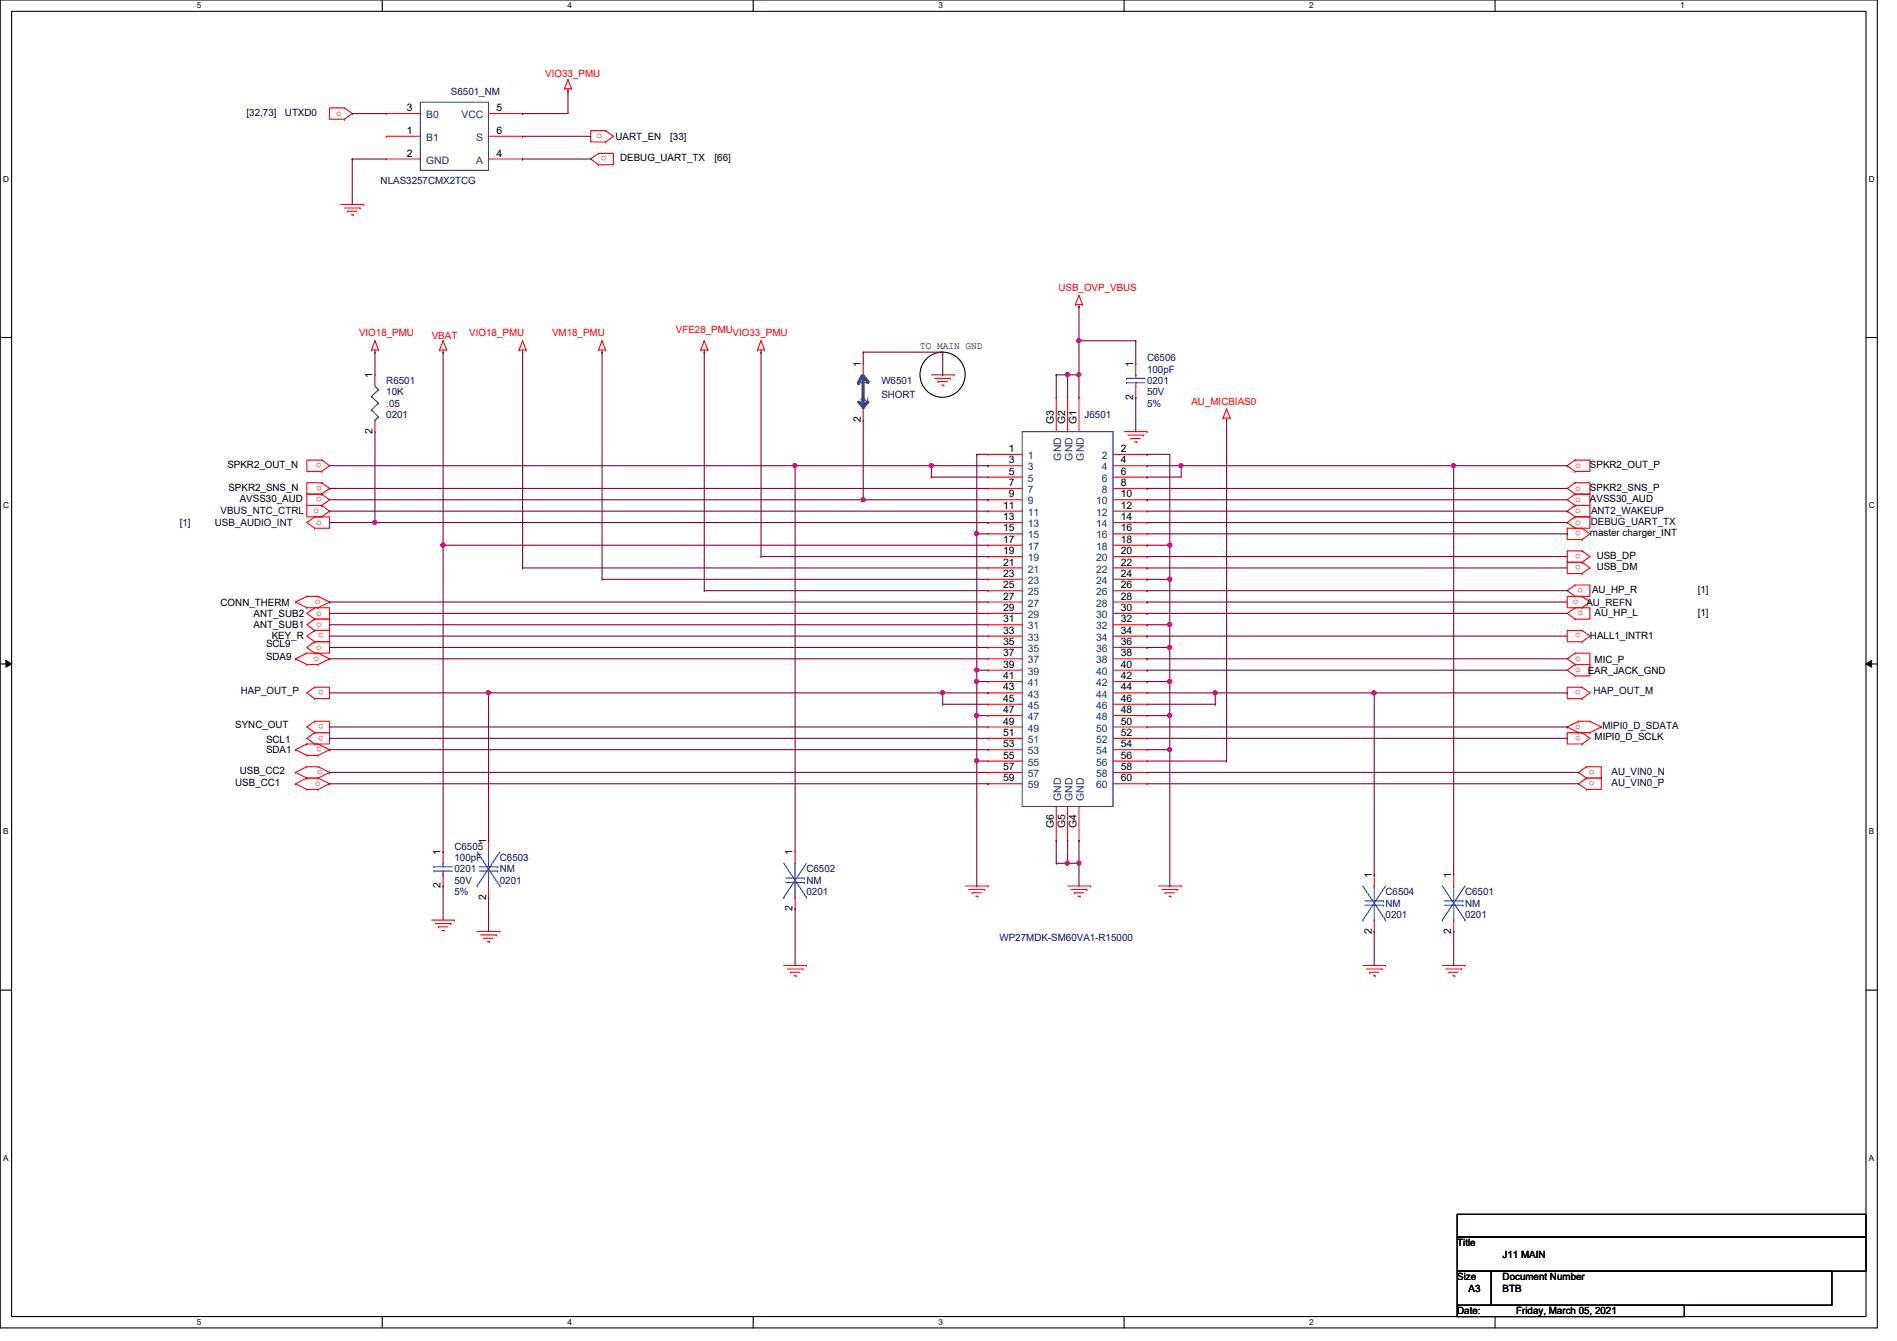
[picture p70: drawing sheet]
<svg xmlns="http://www.w3.org/2000/svg" width="297mm" height="210mm" viewBox="0 0 297 210" stroke-linecap="round" stroke-linejoin="round" font-family="sans-serif">
<defs><g id="words">
<g font-size="1.6">
<text x="63.7" y="17.4">3</text>
<text x="77.7" y="17.4">5</text>
<text x="63.7" y="21">1</text>
<text x="77.7" y="21">6</text>
<text x="96.4" y="21.9">UART_EN</text>
<text x="104.9" y="21.9">[33]</text>
<text x="63.7" y="24.5">2</text>
<text x="77.7" y="24.5">4</text>
<text x="97.1" y="25.3">DEBUG_UART_TX</text>
<text x="111.9" y="25.3">[66]</text>
<text x="58.3" y="59.2" transform="rotate(-90 58.3 59.2)">1</text>
<text x="134.8" y="57.4" transform="rotate(-90 134.8 57.4)">1</text>
<text x="144.1" y="54.6">TO MAIN GND</text>
<text x="177.5" y="57.4" transform="rotate(-90 177.5 57.4)">1</text>
<text x="177.5" y="62.6" transform="rotate(-90 177.5 62.6)">2</text>
<text x="58.3" y="67.9" transform="rotate(-90 58.3 67.9)">2</text>
<text x="134.8" y="66.1" transform="rotate(-90 134.8 66.1)">2</text>
<text x="157.9" y="70.7">1</text>
<text x="165" y="66.3" transform="rotate(-90 165 66.3)">G3</text>
<text x="166.8" y="66.3" transform="rotate(-90 166.8 66.3)">G2</text>
<text x="168.6" y="66.3" transform="rotate(-90 168.6 66.3)">G1</text>
<text x="175.5" y="70.7">2</text>
<text x="35.6" y="73.3">SPKR2_OUT_N</text>
<text x="35.8" y="76.8">SPKR2_SNS_N</text>
<text x="157.9" y="72.5">3</text>
<text x="157.9" y="74.3">5</text>
<text x="157.9" y="76.1">7</text>
<text x="157.9" y="77.9">9</text>
<text x="175.5" y="77.9">10</text>
<text x="175.5" y="72.5">4</text>
<text x="175.5" y="74.3">6</text>
<text x="175.5" y="76.1">8</text>
<text x="249" y="73.3">SPKR2_OUT_P</text>
<text x="249" y="76.8">SPKR2_SNS_P</text>
<text x="37.5" y="78.6">AVSS30_AUD</text>
<text x="157.1" y="79.6">11</text>
<text x="157.1" y="81.4">13</text>
<text x="157.1" y="83.2">15</text>
<text x="175.5" y="79.6">12</text>
<text x="175.5" y="81.4">14</text>
<text x="175.5" y="83.2">16</text>
<text x="249" y="83.9">master charger_INT</text>
<text x="249" y="78.6">AVSS30_AUD</text>
<text x="157.1" y="85">17</text>
<text x="157.1" y="86.7">19</text>
<text x="157.1" y="88.5">21</text>
<text x="175.5" y="85">18</text>
<text x="175.5" y="86.7">20</text>
<text x="175.5" y="88.5">22</text>
<text x="250" y="87.5">USB_DP</text>
<text x="250" y="89.3">USB_DM</text>
<text x="34.5" y="94.8">CONN_THERM</text>
<text x="157.1" y="90.3">23</text>
<text x="157.1" y="92.1">25</text>
<text x="157.1" y="93.9">27</text>
<text x="157.1" y="95.6">29</text>
<text x="175.5" y="90.3">24</text>
<text x="175.5" y="92.1">26</text>
<text x="175.5" y="93.9">28</text>
<text x="175.5" y="95.6">30</text>
<text x="249.3" y="92.8">AU_HP_R</text>
<text x="265.8" y="92.8">[1]</text>
<text x="39.7" y="96.6">ANT_SUB2</text>
<text x="39.7" y="98.3">ANT_SUB1</text>
<text x="41.7" y="101.3">SCL9</text>
<text x="42.5" y="99.9">KEY_R</text>
<text x="157.1" y="97.4">31</text>
<text x="157.1" y="99.2">33</text>
<text x="157.1" y="101">35</text>
<text x="175.5" y="97.4">32</text>
<text x="175.5" y="99.2">34</text>
<text x="175.5" y="101">36</text>
<text x="249" y="99.9">HALL1_INTR1</text>
<text x="249.7" y="96.4">AU_HP_L</text>
<text x="265.8" y="96.4">[1]</text>
<text x="41.7" y="103.3">SDA9</text>
<text x="157.1" y="102.7">37</text>
<text x="157.1" y="104.5">39</text>
<text x="157.1" y="106.3">41</text>
<text x="175.5" y="102.7">38</text>
<text x="175.5" y="104.5">40</text>
<text x="175.5" y="106.3">42</text>
<text x="248.6" y="105.5">EAR_JACK_GND</text>
<text x="249.7" y="103.8">MIC_P</text>
<text x="157.1" y="108.1">43</text>
<text x="157.1" y="109.9">45</text>
<text x="157.1" y="111.6">47</text>
<text x="157.1" y="113.4">49</text>
<text x="175.5" y="108.1">44</text>
<text x="175.5" y="109.9">46</text>
<text x="175.5" y="111.6">48</text>
<text x="175.5" y="113.4">50</text>
<text x="36.8" y="114">SYNC_OUT</text>
<text x="41.7" y="116.3">SCL1</text>
<text x="41.7" y="117.9">SDA1</text>
<text x="157.1" y="115.2">51</text>
<text x="157.1" y="117">53</text>
<text x="157.1" y="118.7">55</text>
<text x="175.5" y="115.2">52</text>
<text x="175.5" y="117">54</text>
<text x="175.5" y="118.7">56</text>
<text x="249.7" y="115.8">MIPI0_D_SCLK</text>
<text x="36.8" y="123.1">USB_CC1</text>
<text x="37.5" y="121.1">USB_CC2</text>
<text x="157.1" y="120.5">57</text>
<text x="157.1" y="122.3">59</text>
<text x="175.5" y="120.5">58</text>
<text x="175.5" y="122.3">60</text>
<text x="165" y="129.6" transform="rotate(-90 165 129.6)">G6</text>
<text x="166.8" y="129.6" transform="rotate(-90 166.8 129.6)">G5</text>
<text x="168.6" y="129.6" transform="rotate(-90 168.6 129.6)">G4</text>
<text x="69" y="133.9" transform="rotate(-90 69 133.9)">1</text>
<text x="76.1" y="132.1" transform="rotate(-90 76.1 132.1)">1</text>
<text x="124.1" y="133.9" transform="rotate(-90 124.1 133.9)">1</text>
<text x="214.8" y="137.5" transform="rotate(-90 214.8 137.5)">1</text>
<text x="227.2" y="137.5" transform="rotate(-90 227.2 137.5)">1</text>
<text x="69" y="139" transform="rotate(-90 69 139)">2</text>
<text x="76.1" y="140.8" transform="rotate(-90 76.1 140.8)">2</text>
<text x="124.1" y="142.6" transform="rotate(-90 124.1 142.6)">2</text>
<text x="214.8" y="146.1" transform="rotate(-90 214.8 146.1)">2</text>
<text x="227.2" y="146.1" transform="rotate(-90 227.2 146.1)">2</text>
<text x="228.2" y="195.1">Title</text>
<text x="235.3" y="196.8">J11 MAIN</text>
<text x="228.2" y="200.4">Size</text>
<text x="230" y="202.2">A3</text>
<text x="235.3" y="200.4">Document Number</text>
<text x="235.3" y="202.2">BTB</text>
<text x="228.2" y="205.7">Date:</text>
<text x="237.4" y="205.7">Friday, March 05, 2021</text>
</g>
<g font-size="1.6" fill="#000080">
<text x="70.6" y="14.9">S6501_NM</text>
<text x="59.6" y="28.8">NLAS3257CMX2TCG</text>
<text x="179.6" y="56.6">C6506</text>
<text x="179.6" y="58.3">100pF</text>
<text x="60.5" y="60.1">R6501</text>
<text x="60.5" y="61.9">10K</text>
<text x="60.5" y="63.7">.05</text>
<text x="60.5" y="65.4">0201</text>
<text x="138" y="60.1">W6501</text>
<text x="138" y="62.2">SHORT</text>
<text x="169.8" y="65.4">J6501</text>
<text x="179.6" y="60.1">0201</text>
<text x="179.6" y="61.9">50V</text>
<text x="179.6" y="63.7">5%</text>
<text x="71.2" y="133">C6505</text>
<text x="71.2" y="134.8">100pF</text>
<text x="71.2" y="136.6">0201</text>
<text x="78.3" y="134.8">C6503</text>
<text x="78.3" y="136.6">NM</text>
<text x="126.3" y="136.6">C6502</text>
<text x="71.2" y="138.3">50V</text>
<text x="71.2" y="140.1">5%</text>
<text x="78.3" y="138.3">0201</text>
<text x="126.3" y="138.3">NM</text>
<text x="126.3" y="140.1">0201</text>
<text x="217" y="140.1">C6504</text>
<text x="217" y="141.9">NM</text>
<text x="217" y="143.7">0201</text>
<text x="229.4" y="140.1">C6501</text>
<text x="229.4" y="141.9">NM</text>
<text x="229.4" y="143.7">0201</text>
<text x="156.5" y="147.2">WP27MDK-SM60VA1-R15000</text>
</g>
<g font-size="1.6" fill="#f00">
<text x="85.4" y="12.1">VIO33_PMU</text>
<text x="52.7" y="18.1">o</text>
<text x="93.4" y="21.7">o</text>
<text x="95" y="24.5" transform="rotate(180 95 24.5)">o</text>
<text x="165.7" y="45.6">USB_OVP_VBUS</text>
<text x="56.2" y="52.7">VIO18_PMU</text>
<text x="67.6" y="53">VBAT</text>
<text x="73.5" y="52.7">VIO18_PMU</text>
<text x="86.4" y="52.7">VM18_PMU</text>
<text x="105.8" y="52.1">VFE28_PMU</text>
<text x="114.7" y="52.7">VIO33_PMU</text>
<text x="186.6" y="63.3">AU_MICBIAS0</text>
<text x="50.4" y="72.5" transform="rotate(180 50.4 72.5)">o</text>
<text x="50.4" y="76" transform="rotate(180 50.4 76)">o</text>
<text x="50.4" y="77.8" transform="rotate(180 50.4 77.8)">o</text>
<text x="246.6" y="73.2">o</text>
<text x="246.6" y="76.8">o</text>
<text x="49.1" y="80.3">o</text>
<text x="49.5" y="82.1">o</text>
<text x="246.6" y="80.3">o</text>
<text x="246.6" y="82.1">o</text>
<text x="246.6" y="78.6">o</text>
<text x="247.5" y="83.1" transform="rotate(180 247.5 83.1)">o</text>
<text x="247.5" y="86.7" transform="rotate(180 247.5 86.7)">o</text>
<text x="247.5" y="88.5" transform="rotate(180 247.5 88.5)">o</text>
<text x="49.3" y="94.6">o</text>
<text x="246.3" y="94.6">o</text>
<text x="247.9" y="92" transform="rotate(180 247.9 92)">o</text>
<text x="247.9" y="95.6" transform="rotate(180 247.9 95.6)">o</text>
<text x="49.5" y="96.4">o</text>
<text x="49.5" y="98.1">o</text>
<text x="49.5" y="101.7">o</text>
<text x="50.7" y="99.1" transform="rotate(180 50.7 99.1)">o</text>
<text x="247.5" y="99.1" transform="rotate(180 247.5 99.1)">o</text>
<text x="49.1" y="103.5">o</text>
<text x="246.6" y="103.5">o</text>
<text x="246.6" y="105.2">o</text>
<text x="50.7" y="108" transform="rotate(180 50.7 108)">o</text>
<text x="50.7" y="113.4" transform="rotate(180 50.7 113.4)">o</text>
<text x="247.5" y="108" transform="rotate(180 247.5 108)">o</text>
<text x="50.4" y="116.9" transform="rotate(180 50.4 116.9)">o</text>
<text x="50.7" y="115.1" transform="rotate(180 50.7 115.1)">o</text>
<text x="246.6" y="114.1">o</text>
<text x="247.5" y="115.1" transform="rotate(180 247.5 115.1)">o</text>
<text x="49.3" y="123">o</text>
<text x="50.5" y="120.5" transform="rotate(180 50.5 120.5)">o</text>
<text x="249.7" y="120.5" transform="rotate(180 249.7 120.5)">o</text>
<text x="249.7" y="122.3" transform="rotate(180 249.7 122.3)">o</text>
</g>
<g font-size="1.6" fill="#000040">
<text x="38.6" y="18.2">[32,73]</text>
<text x="44.6" y="18.2">UTXD0</text>
<text x="28.1" y="82.3">[1]</text>
<text x="33.7" y="82.3">USB_AUDIO_INT</text>
<text x="34.5" y="80.4">VBUS_NTC_CTRL</text>
<text x="249.1" y="82.2">DEBUG_UART_TX</text>
<text x="249.1" y="80.4">ANT2_WAKEUP</text>
<text x="248.4" y="94.8">AU_REFN</text>
<text x="37.7" y="108.7">HAP_OUT_P</text>
<text x="249.5" y="108.7">HAP_OUT_M</text>
<text x="250.9" y="114.2">MIPI0_D_SDATA</text>
<text x="252.3" y="121.3">AU_VIN0_N</text>
<text x="252.3" y="123.1">AU_VIN0_P</text>
</g>
<g font-size="1.6" fill="#004080">
<text x="66.7" y="22.1">B1</text>
<text x="66.7" y="18.5">B0</text>
<text x="72.3" y="18.5">VCC</text>
<text x="74.5" y="22.1">S</text>
<text x="66.7" y="25.6">GND</text>
<text x="74.5" y="25.6">A</text>
<text x="135.9" y="63.1" transform="rotate(-90 135.9 63.1)">2</text>
<text x="135.9" y="60.5" transform="rotate(-90 135.9 60.5)">1</text>
<text x="160.9" y="71.8">1</text>
<text x="172.5" y="71.8">2</text>
<text x="160.9" y="73.6">3</text>
<text x="160.9" y="75.4">5</text>
<text x="160.9" y="77.2">7</text>
<text x="166.2" y="72.1" transform="rotate(-90 166.2 72.1)">GND</text>
<text x="167.9" y="72.1" transform="rotate(-90 167.9 72.1)">GND</text>
<text x="169.7" y="72.1" transform="rotate(-90 169.7 72.1)">GND</text>
<text x="172.5" y="73.6">4</text>
<text x="172.5" y="75.4">6</text>
<text x="172.5" y="77.2">8</text>
<text x="160.9" y="79">9</text>
<text x="160.9" y="80.7">11</text>
<text x="160.9" y="82.5">13</text>
<text x="171.6" y="79">10</text>
<text x="171.6" y="80.7">12</text>
<text x="171.6" y="82.5">14</text>
<text x="160.9" y="84.3">15</text>
<text x="160.9" y="86.1">17</text>
<text x="160.9" y="87.8">19</text>
<text x="160.9" y="89.6">21</text>
<text x="171.6" y="84.3">16</text>
<text x="171.6" y="86.1">18</text>
<text x="171.6" y="87.8">20</text>
<text x="171.6" y="89.6">22</text>
<text x="160.9" y="91.4">23</text>
<text x="160.9" y="93.2">25</text>
<text x="160.9" y="95">27</text>
<text x="171.6" y="91.4">24</text>
<text x="171.6" y="93.2">26</text>
<text x="171.6" y="95">28</text>
<text x="160.9" y="96.7">29</text>
<text x="160.9" y="98.5">31</text>
<text x="160.9" y="100.3">33</text>
<text x="171.6" y="96.7">30</text>
<text x="171.6" y="98.5">32</text>
<text x="171.6" y="100.3">34</text>
<text x="160.9" y="102.1">35</text>
<text x="160.9" y="103.8">37</text>
<text x="160.9" y="105.6">39</text>
<text x="160.9" y="107.4">41</text>
<text x="171.6" y="102.1">36</text>
<text x="171.6" y="103.8">38</text>
<text x="171.6" y="105.6">40</text>
<text x="171.6" y="107.4">42</text>
<text x="160.9" y="109.2">43</text>
<text x="160.9" y="111">45</text>
<text x="160.9" y="112.7">47</text>
<text x="171.6" y="109.2">44</text>
<text x="171.6" y="111">46</text>
<text x="171.6" y="112.7">48</text>
<text x="160.9" y="114.5">49</text>
<text x="160.9" y="116.3">51</text>
<text x="160.9" y="118.1">53</text>
<text x="160.9" y="119.8">55</text>
<text x="171.6" y="114.5">50</text>
<text x="171.6" y="116.3">52</text>
<text x="171.6" y="118.1">54</text>
<text x="171.6" y="119.8">56</text>
<text x="160.9" y="121.6">57</text>
<text x="160.9" y="123.4">59</text>
<text x="166.2" y="125.3" transform="rotate(-90 166.2 125.3)">GND</text>
<text x="167.9" y="125.3" transform="rotate(-90 167.9 125.3)">GND</text>
<text x="169.7" y="125.3" transform="rotate(-90 169.7 125.3)">GND</text>
<text x="171.6" y="121.6">58</text>
<text x="171.6" y="123.4">60</text>
</g>
<g font-size="1.3">
<text x="30.8" y="1.3">5</text>
<text x="88.9" y="1.3">4</text>
<text x="146.9" y="1.3">3</text>
<text x="205" y="1.3">2</text>
<text x="263.1" y="1.3">1</text>
<text x=".5" y="28.4">D</text>
<text x="292.6" y="28.4">D</text>
<text x=".5" y="79.5">C</text>
<text x="292.6" y="79.5">C</text>
<text x=".5" y="130.6">B</text>
<text x="292.6" y="130.6">B</text>
<text x=".5" y="181.7">A</text>
<text x="292.6" y="181.7">A</text>
<text x="30.8" y="207.4">5</text>
<text x="88.9" y="207.4">4</text>
<text x="146.9" y="207.4">3</text>
<text x="205" y="207.4">2</text>
</g>
</g></defs>
<path d="M0 0h294v207.9h-294zM1.8 1.8h290.4v204.3h-290.4z" fill="none" stroke="#000" stroke-width=".17"/>
<g fill="#fff">
<path d="M30.8 .2h.7v1.4h-.7z"/>
<path d="M30.8 206.2h.7v1.4h-.7z"/>
</g>
<path d="M59.9 0v1.8M59.9 206.1v1.8" fill="none" stroke="#000" stroke-width=".17"/>
<g fill="#fff">
<path d="M88.9 .2h.6v1.4h-.6z"/>
<path d="M88.9 206.2h.6v1.4h-.6z"/>
</g>
<path d="M117.9 0v1.8M117.9 206.1v1.8" fill="none" stroke="#000" stroke-width=".17"/>
<g fill="#fff">
<path d="M146.9 .2h.7v1.4h-.7z"/>
<path d="M146.9 206.2h.7v1.4h-.7z"/>
</g>
<path d="M176 0v1.8M176 206.1v1.8" fill="none" stroke="#000" stroke-width=".17"/>
<g fill="#fff">
<path d="M205 .2h.7v1.4h-.7z"/>
<path d="M205 206.2h.7v1.4h-.7z"/>
</g>
<path d="M234.1 0v1.8M234.1 206.1v1.8" fill="none" stroke="#000" stroke-width=".17"/>
<g fill="#fff">
<path d="M263.1 .2h.7v1.4h-.7z"/>
<path d="M.5 27.3h.9v1.4h-.9z"/>
<path d="M292.6 27.3h.9v1.4h-.9z"/>
<path d="M.5 78.4h.9v1.4h-.9z"/>
<path d="M292.6 78.4h.9v1.4h-.9z"/>
</g>
<path d="M0 52.8h1.8M292.2 52.8h1.8" fill="none" stroke="#000" stroke-width=".17"/>
<g fill="#fff">
<path d="M.5 129.5h.8v1.4h-.8z"/>
<path d="M292.6 129.5h.9v1.4h-.9z"/>
</g>
<path d="M0 103.9h1.8M292.2 103.9h1.8" fill="none" stroke="#000" stroke-width=".17"/>
<path d="M.9 103.4l.9 .5-.9 .5zM292.2 103.9l.9-.5v1z" fill="#000"/>
<path d="M.9 103.4l.9 .5-.9 .5zM292.2 103.9l.9-.5v1z" fill="none" stroke="#000" stroke-width=".16"/>
<g fill="#fff">
<path d="M.5 180.5h.8v1.4h-.8z"/>
<path d="M292.6 180.5h.9v1.4h-.9z"/>
</g>
<g fill="none" stroke="#000" stroke-width=".17">
<path d="M0 155h1.8M292.2 155h1.8M228.2 190.1h64v3.5h-64zM228.2 193.6h64v5.4h-64zM228.2 199h5.3v5.3h-5.3zM233.5 199h53.3v5.3h-53.3zM228.2 204.3h35.5v1.8h-35.5z"/>
<circle cx="147.6" cy="58.6" r="3.5"/>
</g>
<g fill="none" stroke="#f00" stroke-width=".17">
<path d="M53.9 16.9h.1M53.9 18.7h.1M53.9 16.9h-2.3v1.8h2.3M53.9 16.9l1.3 .9-1.3 .9M60.5 17.8h.1M60.5 17.8h5.3M76.5 17.8h5.3M81.8 17.8h.1M88.4 13.9h.1M88.4 13.9h1.1M88.9 14.2h.1M88.9 12.4h.1"/>
<path d="M88.9 13.9v.3M88.9 12.4l-.5 1.5M88.9 12.4l.6 1.5M89.5 13.9h.1M53.4 32h3.5M53.9 32.6h2.5M54.4 33.1h.1M54.4 33.1h1.5M55 33.6h.3M55.3 33.6h.1M56.4 32.6h.1M56.9 32h.1"/>
<path d="M60.5 21.3h.1M60.5 24.9h.1M60.5 21.3h5.3M60.5 24.9h5.3M76.5 21.3h5.3M76.5 24.9h5.3M81.8 24.9h.1M81.8 21.3h.1M93.7 25.8h.1M93.7 24h.1M93.7 24h2.4v1.8h-2.4M93.7 24l-1.2 .9 1.2 .9"/>
<path d="M94.8 20.4h.1M94.8 22.2h.1M94.8 20.4h-2.3v1.8h2.3M94.8 20.4l1.3 .9-1.3 .9M58.2 54.8h.1M58.2 54.8h1.1M58.7 55.1h.1M58.7 53.3h.1M58.7 54.8v.3M58.7 53.3l-.5 1.5M58.7 53.3l.6 1.5M59.3 54.8h.1"/>
<path d="M68.8 54.8h.1M68.8 54.8h1.1M69.4 55.1h.1M69.4 53.3h.1M69.4 54.8v.3M69.4 53.3l-.6 1.5M69.4 53.3l.5 1.5M69.9 54.8h.1M81.3 54.8h.1M81.3 54.8h1.1M81.8 55.1h.1M81.8 53.3h.1"/>
<path d="M81.8 54.8v.3M81.8 53.3l.6 1.5M81.8 53.3l-.5 1.5M82.4 54.8h.1M93.7 54.8h.1M93.7 54.8h1.1M94.3 55.1h.1M94.3 53.3h.1M94.3 54.8v.3M94.3 53.3l-.6 1.5M94.3 53.3l.5 1.5M94.8 54.8h.1"/>
<path d="M109.7 54.8h.1M109.7 54.8h1.1M110.3 55.1h.1M110.3 53.3h.1M110.3 54.8v.3M110.3 53.3l-.6 1.5M110.3 53.3l.5 1.5M110.8 54.8h.1M118.6 54.8h.1M118.6 54.8h1.1M119.2 55.1h.1M119.2 53.3h.1"/>
<path d="M119.2 54.8v.3M119.2 53.3l-.6 1.5M119.2 53.3l.5 1.5M119.7 54.8h.1M145.8 58.7h3.6M146.4 59.2h2.4M146.9 59.7h.1M146.9 59.7h1.4M148.8 59.2h.1M149.4 58.7h.1M168.4 47.7h.1M168.4 47.7h1.1"/>
<path d="M168.9 48h.1M168.9 46.2h.1M168.9 47.7v.3M168.9 46.2l-.5 1.5M168.9 46.2l.6 1.5M169.5 47.7h.1M177.8 56.9h.1M177.8 56.9v1.8M50.4 73.8h.1M50.4 72h.1M50.4 72h-2.4v1.8h2.4M50.4 77.3h.1"/>
<path d="M50.4 75.6h.1M50.4 75.6h-2.4v1.7h2.4M50.4 79.1h.1M50.4 79.1h-2.4v1.8h2.4M50.4 77.3h-2.4v1.8h2.4M50.4 72l1.2 .9-1.2 .9M50.4 75.6l1.2 .9-1.2 .8M50.4 79.1l1.2 .9-1.2 .9M50.4 77.3l1.2 .9-1.2 .9M147.4 60.3h.4M147.8 60.3h.1M154.7 71.1h.1"/>
<path d="M154.7 72.9h.1M154.7 74.7h.1M154.7 76.5h.1M154.7 78.2h.1M154.7 71.1h5.4M154.7 72.9h5.4M154.7 74.7h5.4M154.7 76.5h5.4M154.7 78.2h5.4M165.4 62.2h.1M165.4 62.2v5.4M167.2 62.2h.1"/>
<path d="M167.2 62.2v5.4M168.9 62.2h.1M168.9 62.2v5.4M174.3 71.1h5.3M174.3 72.9h5.3M174.3 74.7h5.3M174.3 76.5h5.3M174.3 78.2h5.3M176.1 67.6h3.5M176.6 68.1h2.5M177.1 68.6h.1M177.1 68.6h1.5"/>
<path d="M177.7 69.2h.3M177.8 62.2h.1M177.8 60.5v1.7M178 69.2h.1M179.1 68.1h.1M179.6 67.6h.1M179.6 71.1h.1M179.6 72.9h.1M179.6 74.7h.1M179.6 76.5h.1M179.6 78.2h.1M191.5 65.4h.1"/>
<path d="M191.5 65.4h1.1M192.1 65.8h.1M192.1 64h.1M192.1 65.4v.4M192.1 64l-.6 1.4M192.1 64l.5 1.4M192.6 65.4h.1M246.6 72h.1M246.6 73.8h.1M246.6 72h2.4v1.8h-2.4M246.6 75.6h.1M246.6 77.3h.1"/>
<path d="M246.6 75.6h2.4v1.7h-2.4M246.6 79.1h.1M246.6 79.1h2.4v1.8h-2.4M246.6 77.3h2.4v1.8h-2.4M246.6 72l-1.2 .9 1.2 .9M246.6 75.6l-1.2 .9 1.2 .8M246.6 79.1l-1.2 .9 1.2 .9M246.6 77.3l-1.2 .9 1.2 .9M46.3 94.2h.1M46.3 94.2l1.7 .9M48 93.3h.1M48 95.1h.1"/>
<path d="M48 93.3l-1.7 .9M48 93.3h1.8M48 95.1h1.8M49.3 80.9h.1M49.3 82.7h.1M49.3 80.9h2.3v1.8h-2.3M49.3 95.1h.1M49.3 96.9h.1M49.3 95.1h2.3v1.8h-2.3M49.3 98.7h.1M49.3 96.9h2.3v1.8h-2.3M49.3 98.7h2.3v1.8h-2.3"/>
<path d="M49.3 80.9l-1.3 .9 1.3 .9M49.3 95.1l-1.3 .9 1.3 .9M49.3 96.9l-1.3 .9 1.3 .9M49.3 98.7l-1.3 .9 1.3 .9M49.8 93.3h.1M49.8 95.1h.1M49.8 93.3l1.8 .9M50.4 80.9h.1M51.6 94.2h.1M51.6 94.2l-1.8 .9M154.7 80h.1M154.7 81.8h.1"/>
<path d="M154.7 83.6h.1M154.7 85.3h.1M154.7 87.1h.1M154.7 88.9h.1M154.7 90.7h.1M154.7 92.5h.1M154.7 94.2h.1M154.7 96h.1M154.7 97.8h.1M154.7 99.6h.1M154.7 80h5.4M154.7 81.8h5.4"/>
<path d="M154.7 83.6h5.4M154.7 85.3h5.4M154.7 87.1h5.4M154.7 88.9h5.4M154.7 90.7h5.4M154.7 92.5h5.4M154.7 94.2h5.4M154.7 96h5.4M154.7 97.8h5.4M154.7 99.6h5.4M174.3 80h5.3M174.3 81.8h5.3"/>
<path d="M174.3 83.6h5.3M174.3 85.3h5.3M174.3 87.1h5.3M174.3 88.9h5.3M174.3 90.7h5.3M174.3 92.5h5.3M174.3 94.2h5.3M174.3 96h5.3M174.3 97.8h5.3M174.3 99.6h5.3M179.6 80h.1M179.6 81.8h.1"/>
<path d="M179.6 83.6h.1M179.6 85.3h.1M179.6 87.1h.1M179.6 88.9h.1M179.6 90.7h.1M179.6 92.5h.1M179.6 94.2h.1M179.6 96h.1M179.6 97.8h.1M179.6 99.6h.1M246.6 80.9h.1M246.6 82.7h.1"/>
<path d="M246.6 80.9h2.4v1.8h-2.4M246.6 93.3h.1M246.6 91.6h.1M246.6 91.6h2.4v1.7h-2.4M246.6 96.9h.1M246.6 95.1h.1M246.6 95.1h2.4v1.8h-2.4M246.6 80.9l-1.2 .9 1.2 .9M246.6 91.6l-1.2 .9 1.2 .8M246.6 95.1l-1.2 .9 1.2 .9M247.7 84.5h.1M247.7 82.7h.1"/>
<path d="M247.7 82.7h-2.3v1.8h2.3M247.7 88h.1M247.7 86.2h.1M247.7 86.2h-2.3v1.8h2.3M247.7 89.8h.1M247.7 88h-2.3v1.8h2.3M247.7 93.3h.1M247.7 95.1h.1M247.7 93.3h-2.3v1.8h2.3M247.7 98.7h.1M247.7 98.7h-2.3v1.8h2.3M247.7 82.7l1.3 .9-1.3 .9"/>
<path d="M247.7 86.2l1.3 .9-1.3 .9M247.7 88l1.3 .9-1.3 .9M247.7 93.3l1.3 .9-1.3 .9M247.7 98.7l1.3 .9-1.3 .9M46.3 103.1h.1M46.3 117.3h.1M46.3 103.1l1.7 .9M46.3 117.3l1.7 .9M48 102.2h.1M48 104h.1M48 118.2h.1M48 116.5h.1"/>
<path d="M48 102.2h1.8M48 102.2l-1.7 .9M48 104h1.8M48 118.2h1.8M48 116.5l-1.7 .8M48 116.5h1.8M49.3 100.5h.1M49.3 102.2h.1M49.3 100.5h2.3v1.7h-2.3M49.3 109.3h.1M49.3 107.6h.1M49.3 107.6h2.3v1.7h-2.3"/>
<path d="M49.3 114.7h.1M49.3 112.9h.1M49.3 112.9h2.3v1.8h-2.3M49.3 116.5h.1M49.3 114.7h2.3v1.8h-2.3M49.3 100.5l-1.3 .8 1.3 .9M49.3 107.6l-1.3 .9 1.3 .8M49.3 112.9l-1.3 .9 1.3 .9M49.3 114.7l-1.3 .9 1.3 .9M49.8 102.2h.1M49.8 104h.1M49.8 118.2h.1"/>
<path d="M49.8 116.5h.1M49.8 102.2l1.8 .9M49.8 116.5l1.8 .8M51.6 103.1h.1M51.6 117.3h.1M51.6 103.1l-1.8 .9M51.6 117.3l-1.8 .9M154.7 101.3h.1M154.7 103.1h.1M154.7 104.9h.1M154.7 106.7h.1M154.7 108.5h.1"/>
<path d="M154.7 110.2h.1M154.7 112h.1M154.7 113.8h.1M154.7 115.6h.1M154.7 117.3h.1M154.7 119.1h.1M154.7 101.3h5.4M154.7 103.1h5.4M154.7 104.9h5.4M154.7 106.7h5.4M154.7 108.5h5.4M154.7 110.2h5.4"/>
<path d="M154.7 112h5.4M154.7 113.8h5.4M154.7 115.6h5.4M154.7 117.3h5.4M154.7 119.1h5.4M174.3 101.3h5.3M174.3 103.1h5.3M174.3 104.9h5.3M174.3 106.7h5.3M174.3 108.5h5.3M174.3 110.2h5.3M174.3 112h5.3"/>
<path d="M174.3 113.8h5.3M174.3 115.6h5.3M174.3 117.3h5.3M174.3 119.1h5.3M179.6 101.3h.1M179.6 103.1h.1M179.6 104.9h.1M179.6 106.7h.1M179.6 108.5h.1M179.6 110.2h.1M179.6 112h.1M179.6 113.8h.1"/>
<path d="M179.6 115.6h.1M179.6 117.3h.1M179.6 119.1h.1M245.4 113.8h.1M245.4 113.8l1.8 .9M246.6 102.2h.1M246.6 104h.1M246.6 102.2h2.4v1.8h-2.4M246.6 105.8h.1M246.6 104h2.4v1.8h-2.4M246.6 102.2l-1.2 .9 1.2 .9M246.6 104l-1.2 .9 1.2 .9"/>
<path d="M247.2 112.9h.1M247.2 114.7h.1M247.2 112.9l-1.8 .9M247.2 112.9h1.8M247.2 114.7h1.8M247.7 100.5h.1M247.7 109.3h.1M247.7 107.6h.1M247.7 107.6h-2.3v1.7h2.3M247.7 116.5h.1M247.7 114.7h.1M247.7 114.7h-2.3v1.8h2.3"/>
<path d="M247.7 107.6l1.3 .9-1.3 .8M247.7 114.7l1.3 .9-1.3 .9M249 112.9h.1M249 114.7h.1M249 112.9l1.7 .9M250.7 113.8h.1M250.7 113.8l-1.7 .9M46.3 120.9h.1M46.3 122.7h.1M46.3 120.9l1.7 .9M46.3 122.7l1.7 .9M48 121.8h.1"/>
<path d="M48 120h.1M48 123.6h.1M48 121.8h1.8M48 120h1.8M48 120l-1.7 .9M48 121.8l-1.7 .9M48 123.6h1.8M49.8 121.8h.1M49.8 120h.1M49.8 123.6h.1M49.8 120l1.8 .9M49.8 121.8l1.8 .9"/>
<path d="M51.6 120.9h.1M51.6 122.7h.1M51.6 120.9l-1.8 .9M51.6 122.7l-1.8 .9M76.5 131.6h.1M76.5 131.6v1.7M76.5 138.7v1.8M151.2 138.7h3.5M151.7 139.2h2.5M152.2 139.7h.1M152.2 139.7h1.5M154.2 139.2h.1"/>
<path d="M154.7 138.7h.1M154.7 120.9h.1M154.7 122.7h.1M154.7 120.9h5.4M154.7 122.7h5.4M165.4 131.6h.1M165.4 126.2v5.4M167.2 131.6h.1M167.2 138.7h3.5M167.2 126.2v5.4M167.7 139.2h2.5M168.2 139.7h.1"/>
<path d="M168.2 139.7h1.5M168.9 131.6h.1M168.9 126.2v5.4M170.2 139.2h.1M170.7 138.7h.1M174.3 120.9h5.3M174.3 122.7h5.3M179.6 120.9h.1M179.6 122.7h.1M181.4 138.7h3.6M181.9 139.2h2.5M182.5 139.7h.1"/>
<path d="M182.5 139.7h1.4M184.4 139.2h.1M185 138.7h.1M227.6 136.9h.1M227.6 136.9v1.8M248.4 121.8h.1M248.4 120h.1M248.4 120h2.3v1.8h-2.3M248.4 123.6h.1M248.4 121.8h2.3v1.8h-2.3M248.4 120l-1.2 .9 1.2 .9M248.4 121.8l-1.2 .9 1.2 .9"/>
<path d="M67.6 144h3.6M68.2 144.6h2.4M68.7 145.1h.1M68.7 145.1h1.4M69.2 145.6h.4M69.6 145.6h.1M70.6 144.6h.1M71.2 144h.1M74.7 145.8h3.6M75.3 146.3h2.4M75.8 146.9h.1M75.8 146.9h1.4"/>
<path d="M76.3 147.4h.4M76.5 140.5h.1M76.7 147.4h.1M77.7 146.3h.1M78.3 145.8h.1M122.7 151.1h3.6M123.3 151.7h2.4M123.8 152.2h.1M123.8 152.2h1.4M124.3 152.7h.4M124.7 152.7h.1M125.7 151.7h.1"/>
<path d="M126.3 151.1h.1M152.8 140.3h.3M153.1 140.3h.1M168.8 140.3h.3M169.1 140.3h.1M183 140.3h.3M183.3 140.3h.1M213.4 151.1h3.6M213.9 151.7h2.5M214.5 152.2h.1M214.5 152.2h1.4M215 152.7h.3"/>
<path d="M215.3 152.7h.1M216.4 151.7h.1M217 151.1h.1M225.8 151.1h3.6M226.4 151.7h2.5M226.9 152.2h.1M226.9 152.2h1.4M227.5 152.7h.3M227.6 145.8h.1M227.6 144v1.8M227.8 152.7h.1M228.9 151.7h.1"/>
<path d="M229.4 151.1h.1"/>
</g>
<g fill="none" stroke="#00f" stroke-width=".17">
<path d="M65.8 16h10.7v10.7h-10.7zM176.4 59.2h.1M176.4 59.9h.1M176.4 59.2h2.9M176.4 59.9h2.9M177.8 58.7h.1M177.8 58.7v.5M177.8 59.9v.6M160.1 67.6h14.2v58.6h-14.2zM177.8 60.5h.1M74.7 138.7h.1M74.7 133.3l3.6 5.4"/>
<path d="M75.1 135.7h2.8M75.1 136.4h2.8M76.5 133.3h.1M76.5 138.7h.1M76.5 133.3v2.4M76.5 136.4v2.3M77.9 135.7h.1M77.9 136.4h.1M78.3 138.7h.1M78.3 133.3l-3.6 5.4M225.8 138.7l3.6 5.3M227.6 138.7h.1"/>
<path d="M227.6 138.7v2.3M229.4 138.7l-3.6 5.3M225.8 144h.1M226.2 141h2.9M226.2 141.7h2.9M227.6 144h.1M227.6 141.7v2.3M229.1 141h.1M229.1 141.7h.1M229.4 144h.1"/>
</g>
<path d="M135.9 62.9l-.6 .6" fill="none" stroke="#00f" stroke-width=".51"/>
<circle cx="135.3" cy="63.5" r=".25" fill="#00f"/>
<path d="M134.4 62.9l.8 .8" fill="none" stroke="#00f" stroke-width=".51"/>
<circle cx="135.2" cy="63.7" r=".25" fill="#00f"/>
<path d="M135.2 59.2v3.9" fill="none" stroke="#00f" stroke-width=".51"/>
<circle cx="135.2" cy="63.1" r=".25" fill="#00f"/>
<path d="M135.2 58.8l.7 .9" fill="none" stroke="#00f" stroke-width=".51"/>
<circle cx="135.9" cy="59.7" r=".25" fill="#00f"/>
<path d="M135 58.8l-.6 1.1" fill="none" stroke="#00f" stroke-width=".51"/>
<circle cx="134.4" cy="59.9" r=".25" fill="#00f"/>
<g fill="none" stroke="#f00" stroke-width=".17">
<path d="M58.7 58.7h.1M58.7 58.7v1.8M135.2 56.9h.1M135.2 56.9v1.8M58.7 67.6h.1M58.7 65.8v1.8M135.2 65.8h.1M135.2 64v1.8M69.4 133.3h.1M69.4 138.7h.1M69.4 133.3v1.8M69.4 136.9v1.8"/>
<path d="M124.5 133.3h.1M124.5 133.3v1.8M215.2 136.9h.1M215.2 136.9v1.8M124.5 142.2h.1M124.5 140.5v1.7M215.2 145.8h.1M215.2 144v1.8"/>
</g>
<g fill="none" stroke="#00f" stroke-width=".17">
<path d="M58.2 62.1h.1M58.2 64.2h.1M58.2 62.1l1.1 1M58.2 64.2l1.1 1M58.7 65.8h.1M58.7 60.5l.6 .5M59.3 61h.1M59.3 63.1h.1M59.3 65.2h.1M59.3 61l-1.1 1.1M59.3 63.1l-1.1 1.1M59.3 65.2l-.6 .6"/>
<path d="M67.9 135.7h.1M67.9 136.4h.1M67.9 135.7h2.9M67.9 136.4h2.9M69.4 135.1h.1M69.4 136.9h.1M69.4 135.1v.6M69.4 136.4v.5M122.7 135.1l3.6 5.4M123.1 137.5h2.8M123.1 138.1h2.8M124.5 135.1h.1"/>
<path d="M124.5 135.1v2.4M124.5 138.1v2.4M125.9 137.5h.1M125.9 138.1h.1M126.3 135.1l-3.6 5.4M213.4 138.7l3.6 5.3M215.2 138.7h.1M215.2 138.7v2.3M217 138.7l-3.6 5.3M122.7 140.5h.1M124.5 140.5h.1M126.3 140.5h.1"/>
<path d="M213.4 144h.1M213.7 141h2.9M213.7 141.7h2.9M215.2 144h.1M215.2 141.7v2.3M216.6 141h.1M216.6 141.7h.1M217 144h.1"/>
</g>
<g fill="none" stroke="#800040" stroke-width=".17">
<path d="M55.2 17.8h.1M55.2 17.8h5.3M81.8 17.8h.1M88.9 14.2h.1M88.9 14.2v3.6h-7.1M55.2 24.9h.1M55.2 24.9h5.3M55.2 24.9v7.1M81.8 21.3h.1M81.8 24.9h.1M81.8 21.3h10.7M81.8 24.9h10.7"/>
<path d="M165.4 58.7h.1M165.4 58.7h1.8M168.9 48h.1M168.9 48v5.3"/>
</g>
<circle cx="167.1" cy="58.6" r=".32" fill="#f0f"/>
<circle cx="167.1" cy="58.6" r=".32" fill="none" stroke="#f0f" stroke-width=".17"/>
<g fill="none" stroke="#800040" stroke-width=".17">
<path d="M165.4 58.7h.1M165.4 58.7v3.5M167.2 58.7h.1M167.2 58.7v3.5M167.2 58.7h1.7M168.9 58.7h.1M168.9 58.7v3.5M165.4 131.6h.1M165.4 135.1h.1M165.4 131.6v3.5M167.2 131.6h.1M167.2 131.6v3.5h-1.8"/>
<path d="M168.9 131.6h.1M168.9 131.6v3.5"/>
</g>
<circle cx="167.1" cy="135.1" r=".32" fill="#f0f"/>
<circle cx="167.1" cy="135.1" r=".32" fill="none" stroke="#f0f" stroke-width=".17"/>
<path d="M167.2 135.1h.1M167.2 135.1h1.7" fill="none" stroke="#800040" stroke-width=".17"/>
<circle cx="168.9" cy="135.1" r=".32" fill="#f0f"/>
<circle cx="168.9" cy="135.1" r=".32" fill="none" stroke="#f0f" stroke-width=".17"/>
<path d="M168.9 53.3h.1M168.9 53.3v5.4M168.9 53.3h8.9M177.8 53.3h.1M177.8 53.3v3.6M177.8 62.2h.1M177.8 62.2v5.4M168.9 135.1h.1M168.9 135.1v3.6" fill="none" stroke="#800040" stroke-width=".17"/>
<circle cx="168.9" cy="58.6" r=".32" fill="#f0f"/>
<circle cx="168.9" cy="58.6" r=".32" fill="none" stroke="#f0f" stroke-width=".17"/>
<circle cx="168.9" cy="53.3" r=".32" fill="#f0f"/>
<circle cx="168.9" cy="53.3" r=".32" fill="none" stroke="#f0f" stroke-width=".17"/>
<path d="M179.6 71.1h.1M179.6 71.1h3.6v14.2M192.1 65.8h.1M192.1 65.8v53.3M183.2 85.3h.1" fill="none" stroke="#800040" stroke-width=".17"/>
<circle cx="183.1" cy="85.3" r=".32" fill="#f0f"/>
<circle cx="183.1" cy="85.3" r=".32" fill="none" stroke="#f0f" stroke-width=".17"/>
<path d="M179.6 72.9h.1M179.6 72.9h48M185 72.9h.1M185 72.9v1.8M227.6 72.9h.1" fill="none" stroke="#800040" stroke-width=".17"/>
<circle cx="184.9" cy="72.9" r=".32" fill="#f0f"/>
<circle cx="184.9" cy="72.9" r=".32" fill="none" stroke="#f0f" stroke-width=".17"/>
<path d="M227.6 72.9h.1M227.6 72.9v64" fill="none" stroke="#800040" stroke-width=".17"/>
<circle cx="227.6" cy="72.9" r=".32" fill="#f0f"/>
<circle cx="227.6" cy="72.9" r=".32" fill="none" stroke="#f0f" stroke-width=".17"/>
<g fill="none" stroke="#800040" stroke-width=".17">
<path d="M179.6 74.7h.1M179.6 76.5h.1M179.6 74.7h5.4M179.6 76.5h65.8M227.6 72.9h17.8M245.4 72.9h.1M179.6 85.3h.1M179.6 87.1h.1M179.6 88.9h.1M179.6 90.7h.1M179.6 80h65.8M179.6 81.8h65.8"/>
<path d="M179.6 83.6h65.8M179.6 85.3h3.6M179.6 87.1h65.8M179.6 88.9h65.8M179.6 90.7h3.6M183.2 85.3h.1M183.2 90.7h.1M183.2 85.3v12.5M245.4 80h.1M245.4 81.8h.1M245.4 83.6h.1"/>
</g>
<circle cx="183.1" cy="97.8" r=".32" fill="#f0f"/>
<circle cx="183.1" cy="97.8" r=".32" fill="none" stroke="#f0f" stroke-width=".17"/>
<circle cx="183.1" cy="90.7" r=".32" fill="#f0f"/>
<circle cx="183.1" cy="90.7" r=".32" fill="none" stroke="#f0f" stroke-width=".17"/>
<g fill="none" stroke="#800040" stroke-width=".17">
<path d="M179.6 92.5h.1M179.6 94.2h.1M179.6 96h.1M179.6 97.8h.1M179.6 99.6h.1M179.6 92.5h65.8M179.6 94.2h65.8M179.6 96h65.8M179.6 97.8h3.6M179.6 99.6h65.8M183.2 97.8h.1M183.2 97.8v8.9"/>
<path d="M179.6 101.3h.1M179.6 101.3h3.6M183.2 101.3h.1"/>
</g>
<circle cx="183.1" cy="106.7" r=".32" fill="#f0f"/>
<circle cx="183.1" cy="106.7" r=".32" fill="none" stroke="#f0f" stroke-width=".17"/>
<circle cx="183.1" cy="101.3" r=".32" fill="#f0f"/>
<circle cx="183.1" cy="101.3" r=".32" fill="none" stroke="#f0f" stroke-width=".17"/>
<path d="M179.6 103.1h.1M179.6 104.9h.1M179.6 106.7h.1M179.6 103.1h65.8M179.6 104.9h65.8M179.6 106.7h3.6v5.3M179.6 108.5h10.7M183.2 112h.1M190.3 108.5h.1" fill="none" stroke="#800040" stroke-width=".17"/>
<circle cx="190.3" cy="108.4" r=".32" fill="#f0f"/>
<circle cx="190.3" cy="108.4" r=".32" fill="none" stroke="#f0f" stroke-width=".17"/>
<path d="M190.3 108.5h.1M190.3 108.5v1.7M190.3 108.5h55.1M215.2 108.5h.1M215.2 108.5v28.4M245.4 108.5h.1M215.2 136.9h.1" fill="none" stroke="#800040" stroke-width=".17"/>
<circle cx="215.2" cy="108.4" r=".32" fill="#f0f"/>
<circle cx="215.2" cy="108.4" r=".32" fill="none" stroke="#f0f" stroke-width=".17"/>
<path d="M179.6 110.2h10.7M179.6 112h3.6M183.2 112h.1M183.2 117.3h.1M183.2 112v5.3M190.3 110.2h.1" fill="none" stroke="#800040" stroke-width=".17"/>
<circle cx="183.1" cy="112" r=".32" fill="#f0f"/>
<circle cx="183.1" cy="112" r=".32" fill="none" stroke="#f0f" stroke-width=".17"/>
<path d="M179.6 113.8h65.8M179.6 115.6h65.8M179.6 117.3h3.6M183.2 117.3h.1M183.2 117.3v21.4M245.4 113.8h.1M245.4 115.6h.1M183.2 138.7h.1" fill="none" stroke="#800040" stroke-width=".17"/>
<circle cx="183.1" cy="117.3" r=".32" fill="#f0f"/>
<circle cx="183.1" cy="117.3" r=".32" fill="none" stroke="#f0f" stroke-width=".17"/>
<g fill="none" stroke="#800040" stroke-width=".17">
<path d="M58.7 55.1h.1M58.7 55.1v3.6M69.4 55.1h.1M69.4 55.1v30.2M81.8 55.1h.1M81.8 55.1v33.8M94.3 55.1h.1M94.3 55.1v35.6M110.3 55.1h.1M110.3 55.1v37.4M119.2 55.1h.1M119.2 55.1v32"/>
<path d="M58.7 67.6v14.2M152.9 71.1v12.5M58.7 81.8h.1M152.9 83.6h.1M179.6 119.1h12.5M192.1 119.1h.1M179.6 120.9h67.6M179.6 122.7h67.6M247.2 120.9h.1M247.2 122.7h.1M215.2 145.8h.1M215.2 145.8v5.3"/>
<path d="M227.6 145.8h.1M227.6 145.8v5.3"/>
</g>
<circle cx="152.9" cy="83.5" r=".32" fill="#f0f"/>
<circle cx="152.9" cy="83.5" r=".32" fill="none" stroke="#f0f" stroke-width=".17"/>
<path d="M51.6 72.9h94.2M124.5 72.9h.1M124.5 72.9v60.4M145.8 72.9h.1M152.9 71.1h.1M152.9 71.1h1.8" fill="none" stroke="#800040" stroke-width=".17"/>
<circle cx="124.5" cy="72.9" r=".32" fill="#f0f"/>
<circle cx="124.5" cy="72.9" r=".32" fill="none" stroke="#f0f" stroke-width=".17"/>
<path d="M145.8 72.9h.1M145.8 72.9v1.8M145.8 72.9h8.9M154.7 72.9h.1" fill="none" stroke="#800040" stroke-width=".17"/>
<circle cx="145.8" cy="72.9" r=".32" fill="#f0f"/>
<circle cx="145.8" cy="72.9" r=".32" fill="none" stroke="#f0f" stroke-width=".17"/>
<path d="M51.6 76.5h.1M51.6 76.5h103.1M145.8 74.7h.1M145.8 74.7h8.9M51.6 80h.1M51.6 80h103.1M51.6 81.8h103.1M58.7 81.8h.1M154.7 81.8h.1" fill="none" stroke="#800040" stroke-width=".17"/>
<circle cx="58.7" cy="81.8" r=".32" fill="#f0f"/>
<circle cx="58.7" cy="81.8" r=".32" fill="none" stroke="#f0f" stroke-width=".17"/>
<path d="M69.4 85.3v48M152.9 83.6h.1M152.9 83.6h1.8M152.9 83.6v21.3M152.9 104.9h.1M69.4 133.3h.1" fill="none" stroke="#800040" stroke-width=".17"/>
<circle cx="69.4" cy="85.3" r=".32" fill="#f0f"/>
<circle cx="69.4" cy="85.3" r=".32" fill="none" stroke="#f0f" stroke-width=".17"/>
<g fill="none" stroke="#800040" stroke-width=".17">
<path d="M51.6 94.2h.1M51.6 96h.1M51.6 97.8h.1M51.6 99.6h.1M51.6 94.2h103.1M51.6 96h103.1M51.6 97.8h103.1M51.6 99.6h103.1M69.4 85.3h.1M69.4 85.3h85.3M81.8 88.9h.1M81.8 88.9h72.9"/>
<path d="M94.3 90.7h.1M94.3 90.7h60.4M110.3 92.5h.1M110.3 92.5h44.4M119.2 87.1h.1M119.2 87.1h35.5M51.6 101.3h.1M51.6 103.1h.1M51.6 101.3h103.1M51.6 103.1h103.1M51.6 108.5h24.9M76.5 108.5h.1"/>
<path d="M152.9 112h.1M152.9 106.7h.1M152.9 106.7v5.3M152.9 106.7h1.8"/>
</g>
<circle cx="76.5" cy="108.4" r=".32" fill="#f0f"/>
<circle cx="76.5" cy="108.4" r=".32" fill="none" stroke="#f0f" stroke-width=".17"/>
<path d="M147.6 108.5h.1M147.6 108.5v1.7M154.7 108.5h.1M154.7 108.5h-78.2v23.1M76.5 131.6h.1" fill="none" stroke="#800040" stroke-width=".17"/>
<circle cx="147.6" cy="108.4" r=".32" fill="#f0f"/>
<circle cx="147.6" cy="108.4" r=".32" fill="none" stroke="#f0f" stroke-width=".17"/>
<path d="M147.6 110.2h.1M147.6 110.2h7.1M152.9 112h.1M152.9 119.1h.1M152.9 112h1.8M152.9 112v7.1" fill="none" stroke="#800040" stroke-width=".17"/>
<circle cx="152.9" cy="112" r=".32" fill="#f0f"/>
<circle cx="152.9" cy="112" r=".32" fill="none" stroke="#f0f" stroke-width=".17"/>
<path d="M51.6 113.8h.1M51.6 115.6h.1M51.6 117.3h.1M51.6 113.8h103.1M51.6 115.6h103.1M51.6 117.3h103.1M152.9 119.1v19.6M152.9 138.7h.1" fill="none" stroke="#800040" stroke-width=".17"/>
<circle cx="152.9" cy="119.1" r=".32" fill="#f0f"/>
<circle cx="152.9" cy="119.1" r=".32" fill="none" stroke="#f0f" stroke-width=".17"/>
<g fill="none" stroke="#800040" stroke-width=".17">
<path d="M152.9 119.1h.1M152.9 104.9h.1M152.9 106.7h.1M152.9 119.1h1.8M152.9 104.9h1.8M152.9 104.9v1.8M51.6 120.9h.1M51.6 120.9h103.1M51.6 122.7h103.1M69.4 138.7h.1M69.4 138.7v5.3M154.7 122.7h.1"/>
<path d="M76.5 140.5h.1M76.5 140.5v5.3M124.5 142.2h.1M124.5 142.2v8.9"/>
</g>
<circle cx="152.9" cy="104.9" r=".32" fill="#f0f"/>
<circle cx="152.9" cy="104.9" r=".32" fill="none" stroke="#f0f" stroke-width=".17"/>
<circle cx="152.9" cy="106.7" r=".32" fill="#f0f"/>
<circle cx="152.9" cy="106.7" r=".32" fill="none" stroke="#f0f" stroke-width=".17"/>
<path d="M51.6 78.2h103.1M135.2 78.2h.1M135.2 65.8v12.4M154.7 78.2h.1M179.6 78.2h.1M179.6 78.2h65.8" fill="none" stroke="#800040" stroke-width=".17"/>
<circle cx="135.1" cy="78.2" r=".32" fill="#f0f"/>
<circle cx="135.1" cy="78.2" r=".32" fill="none" stroke="#f0f" stroke-width=".17"/>
<path d="M135.2 55.1h.1M135.2 55.1v1.8M135.2 55.1h12.4M147.6 55.1h.1M147.6 58.7h.1M147.6 55.1v3.6" fill="none" stroke="#800040" stroke-width=".17"/>
<circle cx="167.1" cy="58.6" r=".32" fill="#f0f"/>
<circle cx="167.1" cy="58.6" r=".32" fill="none" stroke="#f0f" stroke-width=".17"/>
<circle cx="167.1" cy="135.1" r=".32" fill="#f0f"/>
<circle cx="167.1" cy="135.1" r=".32" fill="none" stroke="#f0f" stroke-width=".17"/>
<circle cx="168.9" cy="135.1" r=".32" fill="#f0f"/>
<circle cx="168.9" cy="135.1" r=".32" fill="none" stroke="#f0f" stroke-width=".17"/>
<circle cx="168.9" cy="58.6" r=".32" fill="#f0f"/>
<circle cx="168.9" cy="58.6" r=".32" fill="none" stroke="#f0f" stroke-width=".17"/>
<circle cx="168.9" cy="53.3" r=".32" fill="#f0f"/>
<circle cx="168.9" cy="53.3" r=".32" fill="none" stroke="#f0f" stroke-width=".17"/>
<circle cx="183.1" cy="85.3" r=".32" fill="#f0f"/>
<circle cx="183.1" cy="85.3" r=".32" fill="none" stroke="#f0f" stroke-width=".17"/>
<circle cx="184.9" cy="72.9" r=".32" fill="#f0f"/>
<circle cx="184.9" cy="72.9" r=".32" fill="none" stroke="#f0f" stroke-width=".17"/>
<circle cx="227.6" cy="72.9" r=".32" fill="#f0f"/>
<circle cx="227.6" cy="72.9" r=".32" fill="none" stroke="#f0f" stroke-width=".17"/>
<circle cx="183.1" cy="97.8" r=".32" fill="#f0f"/>
<circle cx="183.1" cy="97.8" r=".32" fill="none" stroke="#f0f" stroke-width=".17"/>
<circle cx="183.1" cy="90.7" r=".32" fill="#f0f"/>
<circle cx="183.1" cy="90.7" r=".32" fill="none" stroke="#f0f" stroke-width=".17"/>
<circle cx="183.1" cy="106.7" r=".32" fill="#f0f"/>
<circle cx="183.1" cy="106.7" r=".32" fill="none" stroke="#f0f" stroke-width=".17"/>
<circle cx="183.1" cy="101.3" r=".32" fill="#f0f"/>
<circle cx="183.1" cy="101.3" r=".32" fill="none" stroke="#f0f" stroke-width=".17"/>
<circle cx="190.3" cy="108.4" r=".32" fill="#f0f"/>
<circle cx="190.3" cy="108.4" r=".32" fill="none" stroke="#f0f" stroke-width=".17"/>
<circle cx="215.2" cy="108.4" r=".32" fill="#f0f"/>
<circle cx="215.2" cy="108.4" r=".32" fill="none" stroke="#f0f" stroke-width=".17"/>
<circle cx="183.1" cy="112" r=".32" fill="#f0f"/>
<circle cx="183.1" cy="112" r=".32" fill="none" stroke="#f0f" stroke-width=".17"/>
<circle cx="183.1" cy="117.3" r=".32" fill="#f0f"/>
<circle cx="183.1" cy="117.3" r=".32" fill="none" stroke="#f0f" stroke-width=".17"/>
<circle cx="152.9" cy="83.5" r=".32" fill="#f0f"/>
<circle cx="152.9" cy="83.5" r=".32" fill="none" stroke="#f0f" stroke-width=".17"/>
<circle cx="124.5" cy="72.9" r=".32" fill="#f0f"/>
<circle cx="124.5" cy="72.9" r=".32" fill="none" stroke="#f0f" stroke-width=".17"/>
<circle cx="145.8" cy="72.9" r=".32" fill="#f0f"/>
<circle cx="145.8" cy="72.9" r=".32" fill="none" stroke="#f0f" stroke-width=".17"/>
<circle cx="58.7" cy="81.8" r=".32" fill="#f0f"/>
<circle cx="58.7" cy="81.8" r=".32" fill="none" stroke="#f0f" stroke-width=".17"/>
<circle cx="69.4" cy="85.3" r=".32" fill="#f0f"/>
<circle cx="69.4" cy="85.3" r=".32" fill="none" stroke="#f0f" stroke-width=".17"/>
<circle cx="76.5" cy="108.4" r=".32" fill="#f0f"/>
<circle cx="76.5" cy="108.4" r=".32" fill="none" stroke="#f0f" stroke-width=".17"/>
<circle cx="147.6" cy="108.4" r=".32" fill="#f0f"/>
<circle cx="147.6" cy="108.4" r=".32" fill="none" stroke="#f0f" stroke-width=".17"/>
<circle cx="152.9" cy="112" r=".32" fill="#f0f"/>
<circle cx="152.9" cy="112" r=".32" fill="none" stroke="#f0f" stroke-width=".17"/>
<circle cx="152.9" cy="119.1" r=".32" fill="#f0f"/>
<circle cx="152.9" cy="119.1" r=".32" fill="none" stroke="#f0f" stroke-width=".17"/>
<circle cx="152.9" cy="104.9" r=".32" fill="#f0f"/>
<circle cx="152.9" cy="104.9" r=".32" fill="none" stroke="#f0f" stroke-width=".17"/>
<circle cx="152.9" cy="106.7" r=".32" fill="#f0f"/>
<circle cx="152.9" cy="106.7" r=".32" fill="none" stroke="#f0f" stroke-width=".17"/>
<circle cx="135.1" cy="78.2" r=".32" fill="#f0f"/>
<circle cx="135.1" cy="78.2" r=".32" fill="none" stroke="#f0f" stroke-width=".17"/>
<use href="#words"/>
</svg>
